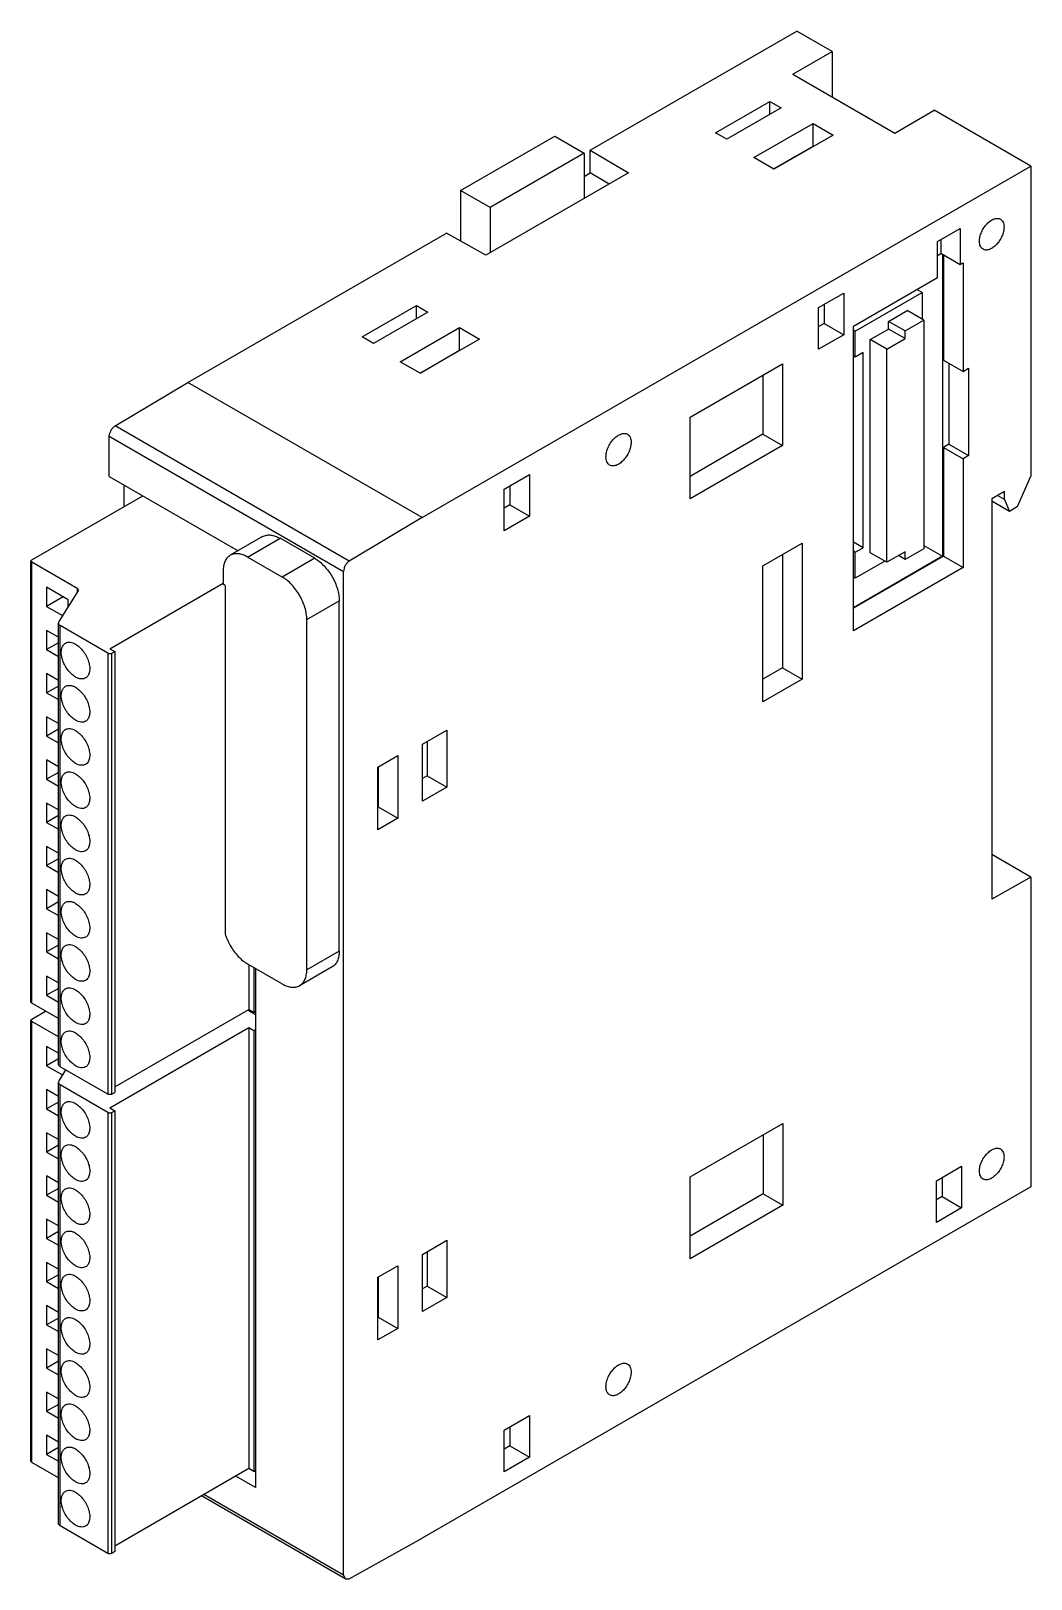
# Model space of a CAD drawing. Header units: millimetres. Extents: x 11 to 83, y 10 to 122.
import ezdxf

# ---------------------------------------------------------------- set-up
doc = ezdxf.new("R2010")
doc.units = ezdxf.units.MM
doc.header["$LTSCALE"] = 8.570553
doc.layers.get('0').update_dxf_attribs({"linetype": 'CONTINUOUS'})

msp = doc.modelspace()

# ---------------------------------------------------------------- linework, layer by layer
at = {"color": 7, "linetype": 'Continuous'}
for p, q in [((51.47, 113.07), (66.34, 121.65)), ((68.89, 120.18), (66.34, 121.65)), ((66.06, 118.55), (68.89, 120.18)), ((68.89, 120.18), (68.89, 116.92)), ((66.06, 118.55), (73.41, 114.3)), ((60.49, 114.32), (64.4, 116.58)), ((65.22, 116.11), (61.31, 113.85)), ((64.4, 115.64), (64.4, 116.58)), ((64.4, 116.58), (65.22, 116.11)), ((73.41, 114.3), (76.24, 115.94)), ((83.2, 111.92), (76.24, 115.94)), ((63.24, 112.53), (67.51, 114.99)), ((67.51, 113.36), (67.51, 114.99)), ((67.51, 114.99), (68.95, 114.16)), ((42.12, 110.16), (48.92, 114.08)), ((48.92, 114.08), (51.02, 112.85)), ((61.31, 113.85), (60.49, 114.32)), ((68.95, 114.16), (64.68, 111.7)), ((51.02, 112.85), (44.26, 108.94)), ((51.02, 112.85), (51.02, 109.58)), ((51.47, 111.43), (51.47, 113.07)), ((51.47, 113.07), (54.21, 111.43)), ((64.67, 111.72), (67.51, 113.36)), ((67.51, 113.36), (67.53, 113.35)), ((39.36, 86.61), (83.2, 111.92)), ((64.68, 111.7), (63.24, 112.53)), ((83.2, 111.92), (83.2, 89.59)), ((54.21, 111.43), (43.96, 105.51)), ((51.02, 111.17), (51.47, 111.43)), ((52.82, 110.62), (51.47, 111.43)), ((42.12, 110.16), (42.12, 106.54)), ((44.26, 108.94), (42.12, 110.16)), ((44.26, 108.94), (44.26, 105.68)), ((22.5, 96.34), (41.12, 107.09)), ((43.96, 105.51), (41.12, 107.09)), ((76.46, 106.49), (78.11, 107.44)), ((78.11, 107.44), (78.11, 104.84)), ((76.46, 103.89), (76.46, 106.49)), ((76.7, 106.62), (76.7, 105.66)), ((76.46, 105.49), (76.71, 105.64)), ((76.7, 105.66), (78.11, 104.84)), ((76.84, 105.57), (76.84, 83.83)), ((76.9, 105.54), (76.9, 97.95)), ((78.11, 104.84), (78.31, 104.95)), ((78.31, 104.95), (78.31, 97.13)), ((70.42, 100.4), (76.46, 103.89)), ((67.9, 101.73), (69.73, 102.78)), ((69.73, 102.78), (69.73, 99.78)), ((70.55, 100.04), (75.36, 102.81)), ((75.36, 102.81), (74.98, 103.03)), ((75.36, 102.81), (75.36, 100.93)), ((35.04, 99.62), (38.95, 101.88)), ((38.95, 100.94), (38.95, 101.88)), ((38.95, 101.88), (39.77, 101.41)), ((67.9, 98.73), (67.9, 101.73)), ((68.31, 101.96), (68.31, 100.59)), ((72.94, 100.74), (74.28, 101.52)), ((75.49, 100.83), (74.28, 101.52)), ((39.77, 101.41), (35.85, 99.15)), ((68.31, 100.59), (67.92, 100.37)), ((68.31, 100.59), (69.73, 99.78)), ((70.42, 78.46), (70.42, 100.4)), ((72.94, 100.19), (72.94, 100.74)), ((74.14, 100.05), (72.94, 100.74)), ((74.14, 100.05), (75.49, 100.83)), ((75.36, 100.93), (75.33, 100.92)), ((75.49, 100.83), (75.49, 84.37)), ((35.85, 99.15), (35.04, 99.62)), ((37.78, 97.83), (42.05, 100.3)), ((43.49, 99.47), (39.22, 97)), ((42.05, 98.66), (42.05, 100.3)), ((42.05, 100.3), (43.49, 99.47)), ((69.73, 99.78), (67.9, 98.73)), ((70.55, 100.04), (70.42, 100.11)), ((70.55, 98.16), (70.55, 100.04)), ((71.62, 99.43), (72.94, 100.19)), ((71.62, 84.08), (71.62, 99.43)), ((72.82, 98.73), (71.62, 99.43)), ((72.82, 98.73), (74.14, 99.5)), ((74.14, 99.5), (72.94, 100.19)), ((74.14, 99.5), (74.14, 100.05)), ((39.21, 97.02), (42.05, 98.66)), ((42.05, 98.66), (42.08, 98.65)), ((70.55, 98.16), (70.42, 98.23)), ((71.11, 98.49), (70.55, 98.16)), ((71.11, 84.44), (71.11, 98.49)), ((72.82, 83.39), (72.82, 98.73)), ((39.22, 97), (37.78, 97.83)), ((58.66, 93.84), (65.31, 97.68)), ((65.31, 97.68), (65.31, 91.79)), ((76.9, 97.95), (78.31, 97.13)), ((77.29, 97.72), (77.29, 91.89)), ((78.31, 97.13), (78.7, 97.36)), ((78.7, 97.36), (78.7, 91.07)), ((17.26, 93.21), (22.5, 96.34)), ((39.36, 86.61), (22.5, 96.34)), ((63.9, 96.87), (63.9, 92.61)), ((58.66, 87.95), (58.66, 93.84)), ((34.12, 83.47), (17.26, 93.21)), ((63.9, 92.61), (58.66, 89.58)), ((63.9, 92.61), (65.31, 91.79)), ((16.84, 89.58), (16.84, 92.48)), ((16.84, 92.48), (33.71, 82.74)), ((65.31, 91.79), (58.66, 87.95)), ((77.29, 91.89), (76.9, 91.66)), ((76.9, 91.66), (76.9, 83.83)), ((76.9, 91.66), (78.31, 90.84)), ((77.29, 91.89), (78.7, 91.07)), ((78.7, 91.07), (78.31, 90.84)), ((78.31, 90.84), (78.31, 83.02)), ((16.84, 89.58), (26.12, 84.22)), ((45.28, 88.66), (47.1, 89.71)), ((47.1, 89.71), (47.1, 86.71)), ((82.22, 87.4), (83.2, 89.59)), ((11.26, 83.56), (19.26, 88.18)), ((17.9, 87.4), (17.9, 88.97)), ((45.28, 85.66), (45.28, 88.66)), ((45.68, 88.9), (45.68, 87.53)), ((81.3, 88.48), (80.38, 87.95)), ((81.3, 87.91), (80.8, 88.2)), ((81.3, 87.91), (81.3, 88.48)), ((45.68, 87.53), (45.28, 87.29)), ((45.68, 87.53), (47.1, 86.71)), ((80.38, 87.95), (80.38, 59.13)), ((81.65, 87.05), (80.38, 87.79)), ((81.3, 87.91), (81.65, 87.05)), ((82.22, 87.4), (81.65, 87.05)), ((39.36, 86.61), (34.12, 83.47)), ((47.1, 86.71), (45.28, 85.66)), ((27.88, 85.24), (25.55, 83.9)), ((26.8, 83.77), (29.13, 85.12)), ((31.63, 83.68), (29.13, 85.12)), ((63.9, 83.14), (66.73, 84.77)), ((66.73, 84.77), (66.73, 74.97)), ((71.11, 84.44), (70.42, 84.84)), ((29.29, 82.33), (26.8, 83.77)), ((31.63, 83.68), (29.29, 82.33)), ((65.31, 83.95), (65.31, 75.79)), ((70.55, 84.11), (70.42, 84.19)), ((76.84, 83.83), (70.42, 80.12)), ((76.9, 83.83), (70.42, 80.09)), ((70.55, 84.11), (71.11, 84.44)), ((70.55, 82.24), (70.55, 84.11)), ((72.82, 83.39), (71.62, 84.08)), ((74.14, 84.15), (72.82, 83.39)), ((74.14, 83.6), (73.66, 83.88)), ((75.49, 84.37), (74.14, 83.6)), ((74.14, 83.6), (74.14, 84.15)), ((75.49, 84.61), (76.84, 83.83)), ((76.9, 83.83), (78.31, 83.02)), ((11.2, 51.72), (11.2, 83.48)), ((11.26, 51.64), (11.26, 83.4)), ((14.58, 81.48), (11.26, 83.4)), ((25.03, 82.75), (25.03, 81.82)), ((33.71, 10.45), (33.71, 82.74)), ((63.9, 73.34), (63.9, 83.14)), ((78.31, 83.02), (70.42, 78.46)), ((72.68, 83.47), (70.55, 82.24)), ((12.32, 81.6), (12.32, 80.21)), ((13.87, 80.7), (12.32, 81.6)), ((14.62, 81.38), (13.2, 79.13)), ((14.57, 81.46), (14.56, 81.44)), ((14.56, 81.29), (14.56, 81.44)), ((14.57, 81.46), (14.58, 81.48)), ((14.59, 81.33), (14.59, 81.4)), ((14.62, 81.38), (14.59, 81.4)), ((16.88, 77.17), (25.03, 81.88)), ((25.18, 81.73), (25.03, 81.82)), ((25.18, 81.73), (25.18, 56.62)), ((70.55, 82.24), (70.42, 82.31)), ((13.52, 80.91), (12.32, 80.21)), ((13.87, 80.2), (13.87, 80.7)), ((31.06, 79.27), (33.39, 80.62)), ((33.39, 55.4), (33.39, 80.62)), ((12.32, 80.21), (13.46, 79.55)), ((31.06, 54.05), (31.06, 79.27)), ((12.32, 78.49), (12.32, 77.1)), ((13.17, 78), (12.32, 78.49)), ((13.2, 79.13), (13.17, 79.03)), ((13.17, 47.28), (13.17, 79.03)), ((13.31, 47.07), (13.31, 78.83)), ((16.74, 76.85), (13.31, 78.83)), ((13.17, 77.59), (12.32, 77.1)), ((12.32, 77.1), (13.17, 76.61)), ((16.88, 77.17), (17.23, 76.97)), ((17.02, 76.85), (17.23, 76.97)), ((17.23, 76.97), (17.23, 45.21)), ((16.74, 76.85), (16.74, 45.09)), ((17.02, 45.09), (17.02, 76.85)), ((12.32, 75.38), (12.32, 73.99)), ((13.17, 74.89), (12.32, 75.38)), ((65.31, 75.79), (63.9, 74.97)), ((66.73, 74.97), (63.9, 73.34)), ((65.31, 75.79), (66.73, 74.97)), ((13.17, 74.48), (12.32, 73.99)), ((12.32, 73.99), (13.17, 73.5)), ((12.32, 72.27), (12.32, 70.88)), ((13.17, 71.78), (12.32, 72.27)), ((13.17, 71.37), (12.32, 70.88)), ((12.32, 70.88), (13.17, 70.39)), ((39.38, 70.3), (41.13, 71.31)), ((39.38, 66.19), (39.38, 70.3)), ((39.72, 70.49), (39.72, 68.02)), ((41.13, 71.31), (41.13, 67.2)), ((12.32, 69.16), (12.32, 67.77)), ((13.17, 68.67), (12.32, 69.16)), ((36.17, 68.65), (37.61, 69.48)), ((37.61, 69.48), (37.61, 64.96)), ((13.17, 68.26), (12.32, 67.77)), ((36.17, 64.13), (36.17, 68.65)), ((36.19, 68.65), (36.19, 65.78)), ((39.72, 68.02), (39.38, 67.82)), ((39.72, 68.02), (41.13, 67.2)), ((12.32, 67.77), (13.17, 67.28)), ((41.13, 67.2), (39.38, 66.19)), ((12.32, 66.05), (12.32, 64.66)), ((13.17, 65.56), (12.32, 66.05)), ((36.19, 65.78), (36.17, 65.76)), ((36.19, 65.78), (37.61, 64.96)), ((13.17, 65.15), (12.32, 64.66)), ((12.32, 64.66), (13.17, 64.17)), ((37.61, 64.96), (36.17, 64.13)), ((12.32, 62.93), (12.32, 61.55)), ((13.17, 62.45), (12.32, 62.93)), ((13.17, 62.04), (12.32, 61.55)), ((12.32, 61.55), (13.17, 61.06)), ((83.2, 60.71), (80.38, 62.34)), ((83.2, 60.71), (80.38, 59.13)), ((83.2, 60.71), (83.2, 38.43)), ((12.32, 59.82), (12.32, 58.44)), ((13.17, 59.33), (12.32, 59.82)), ((13.17, 58.93), (12.32, 58.44)), ((12.32, 58.44), (13.17, 57.95)), ((12.32, 56.71), (12.32, 55.33)), ((13.17, 56.22), (12.32, 56.71)), ((13.17, 55.81), (12.32, 55.33)), ((12.32, 55.33), (13.17, 54.84)), ((33.39, 55.4), (31.06, 54.05)), ((12.32, 53.6), (12.32, 52.21)), ((13.17, 53.11), (12.32, 53.6)), ((26.8, 54.47), (29.29, 53.03)), ((26.88, 54.42), (26.88, 51.19)), ((27.24, 54.21), (27.24, 50.99)), ((27.36, 54.14), (27.36, 16.77)), ((32.88, 54.25), (30.54, 52.9)), ((13.17, 52.7), (12.32, 52.21)), ((13.17, 50.54), (11.26, 51.64)), ((12.32, 52.21), (13.17, 51.72)), ((11.2, 18.66), (11.2, 50.41)), ((11.26, 50.49), (12.25, 51.07)), ((11.26, 18.57), (11.26, 50.33)), ((13.17, 49.23), (11.26, 50.33)), ((17.23, 45.62), (26.88, 51.19)), ((26.81, 51.15), (27.36, 50.83)), ((26.88, 51.19), (27.24, 50.99)), ((27.24, 50.99), (27.36, 51.06)), ((16.88, 44.1), (26.88, 49.88)), ((26.88, 49.88), (27.24, 49.68)), ((26.88, 49.88), (26.88, 18.13)), ((27.24, 49.68), (27.36, 49.75)), ((27.24, 49.68), (27.24, 17.92)), ((12.32, 48.53), (12.32, 47.14)), ((13.17, 48.04), (12.32, 48.53)), ((13.17, 47.63), (12.32, 47.14)), ((12.32, 47.14), (13.46, 46.48)), ((13.69, 46.85), (13.2, 46.06)), ((16.74, 45.09), (13.31, 47.07)), ((13.2, 46.06), (13.17, 45.96)), ((13.17, 14.21), (13.17, 45.96)), ((13.31, 14), (13.31, 45.76)), ((16.74, 43.78), (13.31, 45.76)), ((12.32, 45.42), (12.32, 44.03)), ((13.17, 44.93), (12.32, 45.42)), ((17.02, 45.09), (17.23, 45.21)), ((13.17, 44.52), (12.32, 44.03)), ((12.32, 44.03), (13.17, 43.54)), ((16.74, 43.78), (16.74, 12.02)), ((16.88, 44.1), (17.23, 43.9)), ((17.02, 43.78), (17.23, 43.9)), ((17.02, 12.02), (17.02, 43.78)), ((17.23, 43.9), (17.23, 12.15)), ((58.66, 39.13), (65.33, 42.98)), ((65.33, 42.98), (65.33, 37.09)), ((12.32, 42.31), (12.32, 40.92)), ((13.17, 41.82), (12.32, 42.31)), ((13.17, 41.41), (12.32, 40.92)), ((63.91, 42.17), (63.91, 37.91)), ((12.32, 40.92), (13.17, 40.43)), ((13.17, 38.71), (12.32, 39.2)), ((12.32, 39.2), (12.32, 37.81)), ((58.66, 33.24), (58.66, 39.13)), ((76.39, 38.86), (78.21, 39.91)), ((76.8, 39.09), (76.8, 37.72)), ((78.21, 39.91), (78.21, 36.91)), ((13.17, 38.3), (12.32, 37.81)), ((83.2, 38.43), (39.36, 13.12)), ((63.91, 37.91), (58.66, 34.87)), ((63.91, 37.91), (65.33, 37.09)), ((76.39, 35.85), (76.39, 38.86)), ((12.32, 37.81), (13.17, 37.32)), ((65.33, 37.09), (58.66, 33.24)), ((76.8, 37.72), (76.39, 37.49)), ((78.21, 36.91), (76.39, 35.85)), ((76.8, 37.72), (78.21, 36.91)), ((13.17, 35.6), (12.32, 36.09)), ((12.32, 36.09), (12.32, 34.7)), ((13.17, 35.19), (12.32, 34.7)), ((12.32, 34.7), (13.17, 34.21)), ((39.38, 33.55), (41.13, 34.57)), ((41.13, 34.57), (41.13, 30.46)), ((39.38, 29.44), (39.38, 33.55)), ((39.72, 33.75), (39.72, 31.27)), ((13.17, 32.49), (12.32, 32.98)), ((12.32, 32.98), (12.32, 31.59)), ((36.17, 31.91), (37.61, 32.74)), ((37.61, 32.74), (37.61, 28.22)), ((13.17, 32.08), (12.32, 31.59)), ((12.32, 31.59), (13.17, 31.1)), ((36.17, 27.39), (36.17, 31.91)), ((36.19, 31.91), (36.19, 29.04)), ((39.72, 31.27), (39.38, 31.08)), ((39.72, 31.27), (41.13, 30.46)), ((41.13, 30.46), (39.38, 29.44)), ((13.17, 29.38), (12.32, 29.87)), ((12.32, 29.87), (12.32, 28.48)), ((36.19, 29.04), (36.17, 29.02)), ((36.19, 29.04), (37.61, 28.22)), ((13.17, 28.97), (12.32, 28.48)), ((12.32, 28.48), (13.17, 27.99)), ((37.61, 28.22), (36.17, 27.39)), ((13.17, 26.27), (12.32, 26.76)), ((12.32, 26.76), (12.32, 25.37)), ((13.17, 25.86), (12.32, 25.37)), ((12.32, 25.37), (13.17, 24.88)), ((13.17, 23.16), (12.32, 23.64)), ((12.32, 23.64), (12.32, 22.26)), ((13.17, 22.75), (12.32, 22.26)), ((12.32, 22.26), (13.17, 21.77)), ((45.28, 20.89), (47.1, 21.94)), ((47.1, 21.94), (47.1, 18.94)), ((13.17, 20.04), (12.32, 20.53)), ((12.32, 20.53), (12.32, 19.15)), ((45.28, 17.89), (45.28, 20.89)), ((45.68, 21.13), (45.68, 19.76)), ((13.17, 19.64), (12.32, 19.15)), ((12.32, 19.15), (13.17, 18.66)), ((45.68, 19.76), (45.28, 19.52)), ((45.68, 19.76), (47.1, 18.94)), ((13.17, 17.47), (11.26, 18.57)), ((26.88, 18.13), (17.23, 12.55)), ((27.24, 17.92), (26.88, 18.13)), ((27.24, 17.92), (27.36, 17.99)), ((47.1, 18.94), (45.28, 17.89)), ((27.36, 16.77), (25.95, 17.59)), ((33.83, 10.18), (23.47, 16.16)), ((33.71, 10.45), (23.65, 16.26)), ((16.74, 12.02), (13.31, 14)), ((34.12, 10.2), (39.36, 13.12)), ((17.23, 12.15), (17.02, 12.02)), ((33.71, 10.45), (33.83, 10.18)), ((33.83, 10.18), (34.12, 10.2))]:
    msp.add_line(p, q, dxfattribs=at)
for points, knots in [([(79.49, 106.51), (79.49, 106.61), (79.52, 106.84), (79.63, 107.17), (79.81, 107.49), (80.02, 107.77), (80.27, 107.98), (80.5, 108.11), (80.67, 108.15), (80.79, 108.16), (80.9, 108.15), (80.97, 108.12), (81, 108.1)], [0, 0, 0, 0, 0.128687, 0.270307, 0.417461, 0.561799, 0.695453, 0.812709, 0.864675, 0.912506, 0.957137, 1, 1, 1, 1]), ([(81.26, 107.53), (81.26, 107.42), (81.23, 107.2), (81.12, 106.87), (80.95, 106.55), (80.73, 106.27), (80.48, 106.05), (80.26, 105.93), (80.08, 105.88), (79.96, 105.87), (79.85, 105.89), (79.78, 105.92), (79.75, 105.94)], [0, 0, 0, 0, 0.128685, 0.270304, 0.417444, 0.561782, 0.695449, 0.812713, 0.86468, 0.912509, 0.957139, 1, 1, 1, 1]), ([(81, 108.1), (81.04, 108.08), (81.12, 108.01), (81.2, 107.88), (81.25, 107.71), (81.26, 107.59), (81.26, 107.53)], [0, 0, 0, 0, 0.217723, 0.450875, 0.710474, 1, 1, 1, 1]), ([(79.75, 105.94), (79.71, 105.96), (79.63, 106.02), (79.55, 106.16), (79.5, 106.32), (79.49, 106.44), (79.49, 106.51)], [0, 0, 0, 0, 0.217723, 0.450872, 0.710467, 1, 1, 1, 1]), ([(16.84, 92.48), (16.84, 92.55), (16.87, 92.69), (16.96, 92.9), (17.09, 93.08), (17.2, 93.18), (17.26, 93.21)], [0, 0, 0, 0, 0.236729, 0.49891, 0.761683, 1, 1, 1, 1]), ([(52.6, 90.98), (52.6, 91.09), (52.63, 91.32), (52.74, 91.66), (52.92, 91.99), (53.14, 92.27), (53.4, 92.5), (53.63, 92.62), (53.81, 92.67), (53.93, 92.68), (54.05, 92.66), (54.12, 92.64), (54.15, 92.62)], [0, 0, 0, 0, 0.128687, 0.270307, 0.417461, 0.561799, 0.695453, 0.812709, 0.864675, 0.912506, 0.957137, 1, 1, 1, 1]), ([(54.15, 92.62), (54.19, 92.59), (54.27, 92.53), (54.35, 92.39), (54.41, 92.22), (54.41, 92.09), (54.41, 92.03)], [0, 0, 0, 0, 0.217723, 0.450875, 0.710474, 1, 1, 1, 1]), ([(54.41, 92.03), (54.41, 91.92), (54.38, 91.69), (54.27, 91.35), (54.09, 91.02), (53.87, 90.74), (53.61, 90.51), (53.38, 90.38), (53.2, 90.34), (53.08, 90.33), (52.97, 90.34), (52.9, 90.37), (52.86, 90.39)], [0, 0, 0, 0, 0.128685, 0.270304, 0.417444, 0.561782, 0.695449, 0.812713, 0.86468, 0.912509, 0.957139, 1, 1, 1, 1]), ([(52.86, 90.39), (52.82, 90.42), (52.74, 90.48), (52.66, 90.62), (52.61, 90.79), (52.6, 90.91), (52.6, 90.98)], [0, 0, 0, 0, 0.217723, 0.450872, 0.710467, 1, 1, 1, 1]), ([(27.88, 85.24), (27.97, 85.29), (28.15, 85.36), (28.47, 85.37), (28.8, 85.29), (29.02, 85.18), (29.13, 85.12)], [0, 0, 0, 0, 0.217718, 0.450944, 0.710297, 1, 1, 1, 1]), ([(25.55, 83.9), (25.47, 83.85), (25.31, 83.72), (25.15, 83.45), (25.05, 83.12), (25.03, 82.88), (25.03, 82.75)], [0, 0, 0, 0, 0.217745, 0.450997, 0.710344, 1, 1, 1, 1]), ([(26.8, 83.77), (26.69, 83.84), (26.47, 83.94), (26.14, 84.02), (25.82, 84.01), (25.63, 83.94), (25.55, 83.9)], [0, 0, 0, 0, 0.289703, 0.549056, 0.782282, 1, 1, 1, 1]), ([(31.63, 83.68), (31.75, 83.61), (31.99, 83.44), (32.43, 83.02), (32.72, 82.64), (32.88, 82.36)], [0, 0, 0, 0, 0.228488, 0.475103, 1, 1, 1, 1]), ([(11.26, 83.56), (11.24, 83.55), (11.21, 83.53), (11.2, 83.49), (11.2, 83.48)], [0, 0, 0, 0, 0.550041, 1, 1, 1, 1]), ([(11.2, 83.48), (11.2, 83.46), (11.21, 83.43), (11.24, 83.41), (11.26, 83.4)], [0, 0, 0, 0, 0.449959, 1, 1, 1, 1]), ([(34.12, 83.47), (34.06, 83.44), (33.95, 83.34), (33.82, 83.16), (33.73, 82.96), (33.71, 82.81), (33.71, 82.74)], [0, 0, 0, 0, 0.238317, 0.50109, 0.763271, 1, 1, 1, 1]), ([(14.56, 81.44), (14.56, 81.43), (14.56, 81.41), (14.58, 81.4), (14.59, 81.4)], [0, 0, 0, 0, 0.449093, 1, 1, 1, 1]), ([(30.54, 81.01), (30.38, 81.29), (30.1, 81.68), (29.65, 82.1), (29.41, 82.26), (29.29, 82.33)], [0, 0, 0, 0, 0.524897, 0.771512, 1, 1, 1, 1]), ([(32.88, 82.36), (33.04, 82.08), (33.23, 81.65), (33.37, 81.05), (33.39, 80.76), (33.39, 80.62)], [0, 0, 0, 0, 0.524928, 0.771542, 1, 1, 1, 1]), ([(31.06, 79.27), (31.06, 79.41), (31.03, 79.7), (30.9, 80.3), (30.7, 80.74), (30.54, 81.01)], [0, 0, 0, 0, 0.228458, 0.475072, 1, 1, 1, 1]), ([(13.17, 79.03), (13.17, 79.01), (13.17, 78.97), (13.2, 78.92), (13.25, 78.87), (13.29, 78.84), (13.31, 78.83)], [0, 0, 0, 0, 0.217802, 0.450967, 0.710779, 1, 1, 1, 1]), ([(14.41, 75.13), (14.3, 75.19), (14.09, 75.35), (13.82, 75.66), (13.6, 76.01), (13.45, 76.4), (13.37, 76.77), (13.38, 77.07), (13.44, 77.27), (13.5, 77.4), (13.58, 77.5), (13.65, 77.55), (13.68, 77.57)], [0, 0, 0, 0, 0.128686, 0.270305, 0.417453, 0.561796, 0.695457, 0.812713, 0.864678, 0.912508, 0.957139, 1, 1, 1, 1]), ([(13.68, 77.57), (13.73, 77.6), (13.84, 77.64), (14.02, 77.64), (14.22, 77.6), (14.34, 77.54), (14.41, 77.5)], [0, 0, 0, 0, 0.217724, 0.450865, 0.71046, 1, 1, 1, 1]), ([(14.41, 77.5), (14.51, 77.44), (14.72, 77.28), (14.99, 76.97), (15.21, 76.62), (15.36, 76.23), (15.44, 75.86), (15.43, 75.56), (15.38, 75.36), (15.32, 75.24), (15.24, 75.13), (15.17, 75.08), (15.13, 75.06)], [0, 0, 0, 0, 0.128686, 0.270305, 0.417453, 0.561796, 0.695457, 0.812713, 0.864678, 0.912508, 0.957139, 1, 1, 1, 1]), ([(16.74, 76.85), (16.76, 76.83), (16.81, 76.82), (16.88, 76.81), (16.96, 76.82), (17, 76.83), (17.02, 76.85)], [0, 0, 0, 0, 0.237046, 0.499999, 0.762953, 1, 1, 1, 1]), ([(15.13, 75.06), (15.08, 75.03), (14.97, 74.99), (14.79, 74.99), (14.6, 75.03), (14.47, 75.09), (14.41, 75.13)], [0, 0, 0, 0, 0.217724, 0.450865, 0.71046, 1, 1, 1, 1]), ([(14.41, 72.02), (14.3, 72.08), (14.09, 72.24), (13.82, 72.55), (13.6, 72.9), (13.45, 73.28), (13.37, 73.66), (13.38, 73.96), (13.44, 74.16), (13.5, 74.28), (13.58, 74.39), (13.65, 74.44), (13.68, 74.46)], [0, 0, 0, 0, 0.128686, 0.270305, 0.417453, 0.561796, 0.695457, 0.812713, 0.864678, 0.912508, 0.957139, 1, 1, 1, 1]), ([(13.68, 74.46), (13.73, 74.49), (13.84, 74.53), (14.02, 74.53), (14.22, 74.49), (14.34, 74.42), (14.41, 74.39)], [0, 0, 0, 0, 0.217724, 0.450865, 0.71046, 1, 1, 1, 1]), ([(14.41, 74.39), (14.51, 74.33), (14.72, 74.17), (14.99, 73.86), (15.21, 73.51), (15.36, 73.12), (15.44, 72.75), (15.43, 72.45), (15.38, 72.25), (15.32, 72.12), (15.24, 72.02), (15.17, 71.97), (15.13, 71.95)], [0, 0, 0, 0, 0.128686, 0.270305, 0.417453, 0.561796, 0.695457, 0.812713, 0.864678, 0.912508, 0.957139, 1, 1, 1, 1]), ([(14.41, 68.91), (14.3, 68.97), (14.09, 69.13), (13.82, 69.44), (13.6, 69.79), (13.45, 70.17), (13.37, 70.55), (13.38, 70.84), (13.44, 71.05), (13.5, 71.17), (13.58, 71.28), (13.65, 71.33), (13.68, 71.35)], [0, 0, 0, 0, 0.128686, 0.270305, 0.417453, 0.561796, 0.695457, 0.812713, 0.864678, 0.912508, 0.957139, 1, 1, 1, 1]), ([(13.68, 71.35), (13.73, 71.38), (13.84, 71.42), (14.02, 71.42), (14.22, 71.37), (14.34, 71.31), (14.41, 71.28)], [0, 0, 0, 0, 0.217724, 0.450865, 0.71046, 1, 1, 1, 1]), ([(15.13, 71.95), (15.08, 71.92), (14.97, 71.88), (14.79, 71.88), (14.6, 71.92), (14.47, 71.98), (14.41, 72.02)], [0, 0, 0, 0, 0.217724, 0.450865, 0.71046, 1, 1, 1, 1]), ([(14.41, 71.28), (14.51, 71.22), (14.72, 71.06), (14.99, 70.75), (15.21, 70.39), (15.36, 70.01), (15.44, 69.64), (15.43, 69.34), (15.38, 69.14), (15.32, 69.01), (15.24, 68.91), (15.17, 68.86), (15.13, 68.84)], [0, 0, 0, 0, 0.128686, 0.270305, 0.417453, 0.561796, 0.695457, 0.812713, 0.864678, 0.912508, 0.957139, 1, 1, 1, 1]), ([(14.41, 65.8), (14.3, 65.86), (14.09, 66.02), (13.82, 66.32), (13.6, 66.68), (13.45, 67.06), (13.37, 67.44), (13.38, 67.73), (13.44, 67.94), (13.5, 68.06), (13.58, 68.17), (13.65, 68.22), (13.68, 68.24)], [0, 0, 0, 0, 0.128686, 0.270305, 0.417453, 0.561796, 0.695457, 0.812713, 0.864678, 0.912508, 0.957139, 1, 1, 1, 1]), ([(13.68, 68.24), (13.73, 68.27), (13.84, 68.31), (14.02, 68.31), (14.22, 68.26), (14.34, 68.2), (14.41, 68.17)], [0, 0, 0, 0, 0.217724, 0.450865, 0.71046, 1, 1, 1, 1]), ([(15.13, 68.84), (15.08, 68.81), (14.97, 68.77), (14.79, 68.77), (14.6, 68.81), (14.47, 68.87), (14.41, 68.91)], [0, 0, 0, 0, 0.217724, 0.450865, 0.71046, 1, 1, 1, 1]), ([(14.41, 68.17), (14.51, 68.1), (14.72, 67.94), (14.99, 67.64), (15.21, 67.28), (15.36, 66.9), (15.44, 66.53), (15.43, 66.23), (15.38, 66.03), (15.32, 65.9), (15.24, 65.8), (15.17, 65.75), (15.13, 65.73)], [0, 0, 0, 0, 0.128686, 0.270305, 0.417453, 0.561796, 0.695457, 0.812713, 0.864678, 0.912508, 0.957139, 1, 1, 1, 1]), ([(15.13, 65.73), (15.08, 65.7), (14.97, 65.66), (14.79, 65.65), (14.6, 65.7), (14.47, 65.76), (14.41, 65.8)], [0, 0, 0, 0, 0.217724, 0.450865, 0.71046, 1, 1, 1, 1]), ([(14.41, 62.69), (14.3, 62.75), (14.09, 62.91), (13.82, 63.21), (13.6, 63.57), (13.45, 63.95), (13.37, 64.33), (13.38, 64.62), (13.44, 64.83), (13.5, 64.95), (13.58, 65.05), (13.65, 65.11), (13.68, 65.13)], [0, 0, 0, 0, 0.128686, 0.270305, 0.417453, 0.561796, 0.695457, 0.812713, 0.864678, 0.912508, 0.957139, 1, 1, 1, 1]), ([(13.68, 65.13), (13.73, 65.16), (13.84, 65.2), (14.02, 65.2), (14.22, 65.15), (14.34, 65.09), (14.41, 65.06)], [0, 0, 0, 0, 0.217724, 0.450865, 0.71046, 1, 1, 1, 1]), ([(14.41, 65.06), (14.51, 64.99), (14.72, 64.83), (14.99, 64.53), (15.21, 64.17), (15.36, 63.79), (15.44, 63.42), (15.43, 63.12), (15.38, 62.92), (15.32, 62.79), (15.24, 62.69), (15.17, 62.64), (15.13, 62.62)], [0, 0, 0, 0, 0.128686, 0.270305, 0.417453, 0.561796, 0.695457, 0.812713, 0.864678, 0.912508, 0.957139, 1, 1, 1, 1]), ([(15.13, 62.62), (15.08, 62.59), (14.97, 62.55), (14.79, 62.54), (14.6, 62.59), (14.47, 62.65), (14.41, 62.69)], [0, 0, 0, 0, 0.217724, 0.450865, 0.71046, 1, 1, 1, 1]), ([(14.41, 59.58), (14.3, 59.64), (14.09, 59.8), (13.82, 60.1), (13.6, 60.46), (13.45, 60.84), (13.37, 61.22), (13.38, 61.51), (13.44, 61.71), (13.5, 61.84), (13.58, 61.94), (13.65, 62), (13.68, 62.02)], [0, 0, 0, 0, 0.128686, 0.270305, 0.417453, 0.561796, 0.695457, 0.812713, 0.864678, 0.912508, 0.957139, 1, 1, 1, 1]), ([(13.68, 62.02), (13.73, 62.04), (13.84, 62.08), (14.02, 62.09), (14.22, 62.04), (14.34, 61.98), (14.41, 61.94)], [0, 0, 0, 0, 0.217724, 0.450865, 0.71046, 1, 1, 1, 1]), ([(14.41, 61.94), (14.51, 61.88), (14.72, 61.72), (14.99, 61.42), (15.21, 61.06), (15.36, 60.68), (15.44, 60.31), (15.43, 60.01), (15.38, 59.81), (15.32, 59.68), (15.24, 59.58), (15.17, 59.53), (15.13, 59.51)], [0, 0, 0, 0, 0.128686, 0.270305, 0.417453, 0.561796, 0.695457, 0.812713, 0.864678, 0.912508, 0.957139, 1, 1, 1, 1]), ([(15.13, 59.51), (15.08, 59.48), (14.97, 59.44), (14.79, 59.43), (14.6, 59.48), (14.47, 59.54), (14.41, 59.58)], [0, 0, 0, 0, 0.217724, 0.450865, 0.71046, 1, 1, 1, 1]), ([(14.41, 56.47), (14.3, 56.53), (14.09, 56.69), (13.82, 56.99), (13.6, 57.35), (13.45, 57.73), (13.37, 58.11), (13.38, 58.4), (13.44, 58.6), (13.5, 58.73), (13.58, 58.83), (13.65, 58.89), (13.68, 58.91)], [0, 0, 0, 0, 0.128686, 0.270305, 0.417453, 0.561796, 0.695457, 0.812713, 0.864678, 0.912508, 0.957139, 1, 1, 1, 1]), ([(13.68, 58.91), (13.73, 58.93), (13.84, 58.97), (14.02, 58.98), (14.22, 58.93), (14.34, 58.87), (14.41, 58.83)], [0, 0, 0, 0, 0.217724, 0.450865, 0.71046, 1, 1, 1, 1]), ([(14.41, 58.83), (14.51, 58.77), (14.72, 58.61), (14.99, 58.31), (15.21, 57.95), (15.36, 57.57), (15.44, 57.19), (15.43, 56.9), (15.38, 56.7), (15.32, 56.57), (15.24, 56.47), (15.17, 56.41), (15.13, 56.39)], [0, 0, 0, 0, 0.128686, 0.270305, 0.417453, 0.561796, 0.695457, 0.812713, 0.864678, 0.912508, 0.957139, 1, 1, 1, 1]), ([(14.41, 53.36), (14.3, 53.42), (14.09, 53.58), (13.82, 53.88), (13.6, 54.24), (13.45, 54.62), (13.37, 54.99), (13.38, 55.29), (13.44, 55.49), (13.5, 55.62), (13.58, 55.72), (13.65, 55.77), (13.68, 55.79)], [0, 0, 0, 0, 0.128686, 0.270305, 0.417453, 0.561796, 0.695457, 0.812713, 0.864678, 0.912508, 0.957139, 1, 1, 1, 1]), ([(13.68, 55.79), (13.73, 55.82), (13.84, 55.86), (14.02, 55.87), (14.22, 55.82), (14.34, 55.76), (14.41, 55.72)], [0, 0, 0, 0, 0.217724, 0.450865, 0.71046, 1, 1, 1, 1]), ([(15.13, 56.39), (15.08, 56.37), (14.97, 56.33), (14.79, 56.32), (14.6, 56.37), (14.47, 56.43), (14.41, 56.47)], [0, 0, 0, 0, 0.217724, 0.450865, 0.71046, 1, 1, 1, 1]), ([(25.18, 56.62), (25.2, 56.55), (25.3, 56.26), (25.43, 55.98), (25.55, 55.79)], [0, 0, 0, 0, 0.245208, 1, 1, 1, 1]), ([(25.55, 55.79), (25.71, 55.51), (25.99, 55.12), (26.44, 54.7), (26.68, 54.54), (26.8, 54.47)], [0, 0, 0, 0, 0.524897, 0.771512, 1, 1, 1, 1]), ([(14.41, 55.72), (14.51, 55.66), (14.72, 55.5), (14.99, 55.2), (15.21, 54.84), (15.36, 54.46), (15.44, 54.08), (15.43, 53.79), (15.38, 53.59), (15.32, 53.46), (15.24, 53.36), (15.17, 53.3), (15.13, 53.28)], [0, 0, 0, 0, 0.128686, 0.270305, 0.417453, 0.561796, 0.695457, 0.812713, 0.864678, 0.912508, 0.957139, 1, 1, 1, 1]), ([(33.39, 55.4), (33.39, 55.27), (33.37, 55.03), (33.28, 54.7), (33.11, 54.43), (32.96, 54.3), (32.88, 54.25)], [0, 0, 0, 0, 0.289679, 0.549043, 0.782284, 1, 1, 1, 1]), ([(30.54, 52.9), (30.62, 52.95), (30.78, 53.08), (30.94, 53.35), (31.04, 53.68), (31.06, 53.92), (31.06, 54.05)], [0, 0, 0, 0, 0.217716, 0.450957, 0.710321, 1, 1, 1, 1]), ([(14.41, 50.24), (14.3, 50.31), (14.09, 50.47), (13.82, 50.77), (13.6, 51.13), (13.45, 51.51), (13.37, 51.88), (13.38, 52.18), (13.44, 52.38), (13.5, 52.51), (13.58, 52.61), (13.65, 52.66), (13.68, 52.68)], [0, 0, 0, 0, 0.128686, 0.270305, 0.417453, 0.561796, 0.695457, 0.812713, 0.864678, 0.912508, 0.957139, 1, 1, 1, 1]), ([(13.68, 52.68), (13.73, 52.71), (13.84, 52.75), (14.02, 52.76), (14.22, 52.71), (14.34, 52.65), (14.41, 52.61)], [0, 0, 0, 0, 0.217724, 0.450865, 0.71046, 1, 1, 1, 1]), ([(15.13, 53.28), (15.08, 53.26), (14.97, 53.22), (14.79, 53.21), (14.6, 53.26), (14.47, 53.32), (14.41, 53.36)], [0, 0, 0, 0, 0.217724, 0.450865, 0.71046, 1, 1, 1, 1]), ([(14.41, 52.61), (14.51, 52.55), (14.72, 52.39), (14.99, 52.09), (15.21, 51.73), (15.36, 51.35), (15.44, 50.97), (15.43, 50.68), (15.38, 50.47), (15.32, 50.35), (15.24, 50.24), (15.17, 50.19), (15.13, 50.17)], [0, 0, 0, 0, 0.128686, 0.270305, 0.417453, 0.561796, 0.695457, 0.812713, 0.864678, 0.912508, 0.957139, 1, 1, 1, 1]), ([(29.29, 53.03), (29.4, 52.96), (29.62, 52.86), (29.96, 52.78), (30.27, 52.79), (30.46, 52.86), (30.54, 52.9)], [0, 0, 0, 0, 0.289703, 0.549056, 0.782282, 1, 1, 1, 1]), ([(11.26, 51.64), (11.24, 51.65), (11.21, 51.67), (11.2, 51.71), (11.2, 51.72)], [0, 0, 0, 0, 0.550042, 1, 1, 1, 1]), ([(11.26, 50.49), (11.24, 50.48), (11.21, 50.46), (11.2, 50.43), (11.2, 50.41)], [0, 0, 0, 0, 0.550041, 1, 1, 1, 1]), ([(11.2, 50.41), (11.2, 50.39), (11.21, 50.36), (11.24, 50.34), (11.26, 50.33)], [0, 0, 0, 0, 0.449959, 1, 1, 1, 1]), ([(15.13, 50.17), (15.08, 50.14), (14.97, 50.1), (14.79, 50.1), (14.6, 50.15), (14.47, 50.21), (14.41, 50.24)], [0, 0, 0, 0, 0.217724, 0.450865, 0.71046, 1, 1, 1, 1]), ([(14.41, 47.13), (14.3, 47.2), (14.09, 47.36), (13.82, 47.66), (13.6, 48.02), (13.45, 48.4), (13.37, 48.77), (13.38, 49.07), (13.44, 49.27), (13.5, 49.4), (13.58, 49.5), (13.65, 49.55), (13.68, 49.57)], [0, 0, 0, 0, 0.128686, 0.270305, 0.417453, 0.561796, 0.695457, 0.812713, 0.864678, 0.912508, 0.957139, 1, 1, 1, 1]), ([(13.68, 49.57), (13.73, 49.6), (13.84, 49.64), (14.02, 49.65), (14.22, 49.6), (14.34, 49.54), (14.41, 49.5)], [0, 0, 0, 0, 0.217724, 0.450865, 0.71046, 1, 1, 1, 1]), ([(14.41, 49.5), (14.51, 49.44), (14.72, 49.28), (14.99, 48.98), (15.21, 48.62), (15.36, 48.24), (15.44, 47.86), (15.43, 47.57), (15.38, 47.36), (15.32, 47.24), (15.24, 47.13), (15.17, 47.08), (15.13, 47.06)], [0, 0, 0, 0, 0.128686, 0.270305, 0.417453, 0.561796, 0.695457, 0.812713, 0.864678, 0.912508, 0.957139, 1, 1, 1, 1]), ([(13.31, 47.07), (13.29, 47.08), (13.25, 47.11), (13.2, 47.16), (13.17, 47.22), (13.17, 47.26), (13.17, 47.28)], [0, 0, 0, 0, 0.289221, 0.549032, 0.782197, 1, 1, 1, 1]), ([(15.13, 47.06), (15.08, 47.03), (14.97, 46.99), (14.79, 46.99), (14.6, 47.04), (14.47, 47.1), (14.41, 47.13)], [0, 0, 0, 0, 0.217724, 0.450865, 0.71046, 1, 1, 1, 1]), ([(13.17, 45.96), (13.17, 45.94), (13.17, 45.9), (13.2, 45.85), (13.25, 45.8), (13.29, 45.77), (13.31, 45.76)], [0, 0, 0, 0, 0.217802, 0.450967, 0.710779, 1, 1, 1, 1]), ([(17.02, 45.09), (17, 45.08), (16.96, 45.06), (16.88, 45.06), (16.81, 45.06), (16.76, 45.08), (16.74, 45.09)], [0, 0, 0, 0, 0.237045, 0.499998, 0.762952, 1, 1, 1, 1]), ([(14.41, 42.06), (14.3, 42.12), (14.09, 42.28), (13.82, 42.58), (13.6, 42.94), (13.45, 43.32), (13.37, 43.7), (13.38, 43.99), (13.44, 44.2), (13.5, 44.32), (13.58, 44.43), (13.65, 44.48), (13.68, 44.5)], [0, 0, 0, 0, 0.128686, 0.270305, 0.417453, 0.561796, 0.695457, 0.812713, 0.864678, 0.912508, 0.957139, 1, 1, 1, 1]), ([(13.68, 44.5), (13.73, 44.53), (13.84, 44.57), (14.02, 44.57), (14.22, 44.52), (14.34, 44.46), (14.41, 44.43)], [0, 0, 0, 0, 0.217724, 0.450865, 0.71046, 1, 1, 1, 1]), ([(14.41, 44.43), (14.51, 44.36), (14.72, 44.2), (14.99, 43.9), (15.21, 43.54), (15.36, 43.16), (15.44, 42.79), (15.43, 42.49), (15.38, 42.29), (15.32, 42.16), (15.24, 42.06), (15.17, 42.01), (15.13, 41.99)], [0, 0, 0, 0, 0.128686, 0.270305, 0.417453, 0.561796, 0.695457, 0.812713, 0.864678, 0.912508, 0.957139, 1, 1, 1, 1]), ([(16.74, 43.78), (16.76, 43.77), (16.81, 43.75), (16.88, 43.74), (16.96, 43.75), (17, 43.77), (17.02, 43.78)], [0, 0, 0, 0, 0.237046, 0.499999, 0.762953, 1, 1, 1, 1]), ([(14.41, 38.95), (14.3, 39.01), (14.09, 39.17), (13.82, 39.47), (13.6, 39.83), (13.45, 40.21), (13.37, 40.59), (13.38, 40.88), (13.44, 41.09), (13.5, 41.21), (13.58, 41.32), (13.65, 41.37), (13.68, 41.39)], [0, 0, 0, 0, 0.128686, 0.270305, 0.417453, 0.561796, 0.695457, 0.812713, 0.864678, 0.912508, 0.957139, 1, 1, 1, 1]), ([(13.68, 41.39), (13.73, 41.42), (13.84, 41.46), (14.02, 41.46), (14.22, 41.41), (14.34, 41.35), (14.41, 41.32)], [0, 0, 0, 0, 0.217724, 0.450865, 0.71046, 1, 1, 1, 1]), ([(15.13, 41.99), (15.08, 41.96), (14.97, 41.92), (14.79, 41.91), (14.6, 41.96), (14.47, 42.02), (14.41, 42.06)], [0, 0, 0, 0, 0.217724, 0.450865, 0.71046, 1, 1, 1, 1]), ([(14.41, 41.32), (14.51, 41.25), (14.72, 41.09), (14.99, 40.79), (15.21, 40.43), (15.36, 40.05), (15.44, 39.68), (15.43, 39.38), (15.38, 39.18), (15.32, 39.05), (15.24, 38.95), (15.17, 38.9), (15.13, 38.88)], [0, 0, 0, 0, 0.128686, 0.270305, 0.417453, 0.561796, 0.695457, 0.812713, 0.864678, 0.912508, 0.957139, 1, 1, 1, 1]), ([(79.49, 39.55), (79.49, 39.66), (79.52, 39.89), (79.63, 40.22), (79.81, 40.53), (80.02, 40.81), (80.27, 41.03), (80.5, 41.15), (80.67, 41.2), (80.79, 41.21), (80.9, 41.19), (80.97, 41.16), (81, 41.15)], [0, 0, 0, 0, 0.128687, 0.270307, 0.417461, 0.561799, 0.695453, 0.812709, 0.864675, 0.912506, 0.957137, 1, 1, 1, 1]), ([(81.26, 40.57), (81.26, 40.47), (81.23, 40.24), (81.12, 39.91), (80.95, 39.6), (80.73, 39.32), (80.48, 39.1), (80.26, 38.97), (80.08, 38.93), (79.96, 38.92), (79.85, 38.94), (79.78, 38.96), (79.75, 38.98)], [0, 0, 0, 0, 0.128685, 0.270304, 0.417444, 0.561782, 0.695449, 0.812713, 0.86468, 0.912509, 0.957139, 1, 1, 1, 1]), ([(81, 41.15), (81.04, 41.12), (81.12, 41.06), (81.2, 40.92), (81.25, 40.76), (81.26, 40.64), (81.26, 40.57)], [0, 0, 0, 0, 0.217723, 0.450875, 0.710474, 1, 1, 1, 1]), ([(79.75, 38.98), (79.71, 39.01), (79.63, 39.07), (79.55, 39.2), (79.5, 39.37), (79.49, 39.49), (79.49, 39.55)], [0, 0, 0, 0, 0.217723, 0.450872, 0.710467, 1, 1, 1, 1]), ([(14.41, 35.84), (14.3, 35.9), (14.09, 36.06), (13.82, 36.36), (13.6, 36.72), (13.45, 37.1), (13.37, 37.48), (13.38, 37.77), (13.44, 37.98), (13.5, 38.1), (13.58, 38.2), (13.65, 38.26), (13.68, 38.28)], [0, 0, 0, 0, 0.128686, 0.270305, 0.417453, 0.561796, 0.695457, 0.812713, 0.864678, 0.912508, 0.957139, 1, 1, 1, 1]), ([(13.68, 38.28), (13.73, 38.3), (13.84, 38.34), (14.02, 38.35), (14.22, 38.3), (14.34, 38.24), (14.41, 38.2)], [0, 0, 0, 0, 0.217724, 0.450865, 0.71046, 1, 1, 1, 1]), ([(15.13, 38.88), (15.08, 38.85), (14.97, 38.81), (14.79, 38.8), (14.6, 38.85), (14.47, 38.91), (14.41, 38.95)], [0, 0, 0, 0, 0.217724, 0.450865, 0.71046, 1, 1, 1, 1]), ([(14.41, 38.2), (14.51, 38.14), (14.72, 37.98), (14.99, 37.68), (15.21, 37.32), (15.36, 36.94), (15.44, 36.57), (15.43, 36.27), (15.38, 36.07), (15.32, 35.94), (15.24, 35.84), (15.17, 35.79), (15.13, 35.77)], [0, 0, 0, 0, 0.128686, 0.270305, 0.417453, 0.561796, 0.695457, 0.812713, 0.864678, 0.912508, 0.957139, 1, 1, 1, 1]), ([(15.13, 35.77), (15.08, 35.74), (14.97, 35.7), (14.79, 35.69), (14.6, 35.74), (14.47, 35.8), (14.41, 35.84)], [0, 0, 0, 0, 0.217724, 0.450865, 0.71046, 1, 1, 1, 1]), ([(14.41, 32.73), (14.3, 32.79), (14.09, 32.95), (13.82, 33.25), (13.6, 33.61), (13.45, 33.99), (13.37, 34.37), (13.38, 34.66), (13.44, 34.86), (13.5, 34.99), (13.58, 35.09), (13.65, 35.15), (13.68, 35.17)], [0, 0, 0, 0, 0.128686, 0.270305, 0.417453, 0.561796, 0.695457, 0.812713, 0.864678, 0.912508, 0.957139, 1, 1, 1, 1]), ([(13.68, 35.17), (13.73, 35.19), (13.84, 35.23), (14.02, 35.24), (14.22, 35.19), (14.34, 35.13), (14.41, 35.09)], [0, 0, 0, 0, 0.217724, 0.450865, 0.71046, 1, 1, 1, 1]), ([(14.41, 35.09), (14.51, 35.03), (14.72, 34.87), (14.99, 34.57), (15.21, 34.21), (15.36, 33.83), (15.44, 33.45), (15.43, 33.16), (15.38, 32.96), (15.32, 32.83), (15.24, 32.73), (15.17, 32.68), (15.13, 32.65)], [0, 0, 0, 0, 0.128686, 0.270305, 0.417453, 0.561796, 0.695457, 0.812713, 0.864678, 0.912508, 0.957139, 1, 1, 1, 1]), ([(15.13, 32.65), (15.08, 32.63), (14.97, 32.59), (14.79, 32.58), (14.6, 32.63), (14.47, 32.69), (14.41, 32.73)], [0, 0, 0, 0, 0.217724, 0.450865, 0.71046, 1, 1, 1, 1]), ([(14.41, 29.62), (14.3, 29.68), (14.09, 29.84), (13.82, 30.14), (13.6, 30.5), (13.45, 30.88), (13.37, 31.25), (13.38, 31.55), (13.44, 31.75), (13.5, 31.88), (13.58, 31.98), (13.65, 32.03), (13.68, 32.05)], [0, 0, 0, 0, 0.128686, 0.270305, 0.417453, 0.561796, 0.695457, 0.812713, 0.864678, 0.912508, 0.957139, 1, 1, 1, 1]), ([(13.68, 32.05), (13.73, 32.08), (13.84, 32.12), (14.02, 32.13), (14.22, 32.08), (14.34, 32.02), (14.41, 31.98)], [0, 0, 0, 0, 0.217724, 0.450865, 0.71046, 1, 1, 1, 1]), ([(14.41, 31.98), (14.51, 31.92), (14.72, 31.76), (14.99, 31.46), (15.21, 31.1), (15.36, 30.72), (15.44, 30.34), (15.43, 30.05), (15.38, 29.85), (15.32, 29.72), (15.24, 29.62), (15.17, 29.56), (15.13, 29.54)], [0, 0, 0, 0, 0.128686, 0.270305, 0.417453, 0.561796, 0.695457, 0.812713, 0.864678, 0.912508, 0.957139, 1, 1, 1, 1]), ([(13.68, 28.94), (13.73, 28.97), (13.84, 29.01), (14.02, 29.02), (14.22, 28.97), (14.34, 28.91), (14.41, 28.87)], [0, 0, 0, 0, 0.217724, 0.450865, 0.71046, 1, 1, 1, 1]), ([(15.13, 29.54), (15.08, 29.52), (14.97, 29.48), (14.79, 29.47), (14.6, 29.52), (14.47, 29.58), (14.41, 29.62)], [0, 0, 0, 0, 0.217724, 0.450865, 0.71046, 1, 1, 1, 1]), ([(14.41, 26.5), (14.3, 26.57), (14.09, 26.73), (13.82, 27.03), (13.6, 27.39), (13.45, 27.77), (13.37, 28.14), (13.38, 28.44), (13.44, 28.64), (13.5, 28.77), (13.58, 28.87), (13.65, 28.92), (13.68, 28.94)], [0, 0, 0, 0, 0.128686, 0.270305, 0.417453, 0.561796, 0.695457, 0.812713, 0.864678, 0.912508, 0.957139, 1, 1, 1, 1]), ([(14.41, 28.87), (14.51, 28.81), (14.72, 28.65), (14.99, 28.35), (15.21, 27.99), (15.36, 27.61), (15.44, 27.23), (15.43, 26.94), (15.38, 26.73), (15.32, 26.61), (15.24, 26.51), (15.17, 26.45), (15.13, 26.43)], [0, 0, 0, 0, 0.128686, 0.270305, 0.417453, 0.561796, 0.695457, 0.812713, 0.864678, 0.912508, 0.957139, 1, 1, 1, 1]), ([(14.41, 23.39), (14.3, 23.46), (14.09, 23.62), (13.82, 23.92), (13.6, 24.28), (13.45, 24.66), (13.37, 25.03), (13.38, 25.33), (13.44, 25.53), (13.5, 25.66), (13.58, 25.76), (13.65, 25.81), (13.68, 25.83)], [0, 0, 0, 0, 0.128686, 0.270305, 0.417453, 0.561796, 0.695457, 0.812713, 0.864678, 0.912508, 0.957139, 1, 1, 1, 1]), ([(13.68, 25.83), (13.73, 25.86), (13.84, 25.9), (14.02, 25.91), (14.22, 25.86), (14.34, 25.8), (14.41, 25.76)], [0, 0, 0, 0, 0.217724, 0.450865, 0.71046, 1, 1, 1, 1]), ([(15.13, 26.43), (15.08, 26.41), (14.97, 26.37), (14.79, 26.36), (14.6, 26.41), (14.47, 26.47), (14.41, 26.5)], [0, 0, 0, 0, 0.217724, 0.450865, 0.71046, 1, 1, 1, 1]), ([(14.41, 25.76), (14.51, 25.7), (14.72, 25.54), (14.99, 25.24), (15.21, 24.88), (15.36, 24.5), (15.44, 24.12), (15.43, 23.83), (15.38, 23.62), (15.32, 23.5), (15.24, 23.39), (15.17, 23.34), (15.13, 23.32)], [0, 0, 0, 0, 0.128686, 0.270305, 0.417453, 0.561796, 0.695457, 0.812713, 0.864678, 0.912508, 0.957139, 1, 1, 1, 1]), ([(52.6, 24.03), (52.6, 24.14), (52.63, 24.37), (52.74, 24.71), (52.92, 25.03), (53.14, 25.32), (53.4, 25.55), (53.63, 25.67), (53.81, 25.72), (53.93, 25.73), (54.05, 25.71), (54.12, 25.68), (54.15, 25.66)], [0, 0, 0, 0, 0.128685, 0.270304, 0.417444, 0.561782, 0.695449, 0.812713, 0.86468, 0.912509, 0.957139, 1, 1, 1, 1]), ([(54.15, 25.66), (54.19, 25.64), (54.27, 25.57), (54.35, 25.43), (54.41, 25.26), (54.41, 25.14), (54.41, 25.08)], [0, 0, 0, 0, 0.217723, 0.450872, 0.710467, 1, 1, 1, 1]), ([(54.41, 25.08), (54.41, 24.97), (54.38, 24.73), (54.27, 24.4), (54.09, 24.07), (53.87, 23.78), (53.61, 23.56), (53.38, 23.43), (53.2, 23.38), (53.08, 23.37), (52.97, 23.39), (52.9, 23.42), (52.86, 23.44)], [0, 0, 0, 0, 0.128685, 0.270304, 0.417444, 0.561782, 0.695449, 0.812713, 0.86468, 0.912509, 0.957139, 1, 1, 1, 1]), ([(52.86, 23.44), (52.82, 23.46), (52.74, 23.53), (52.66, 23.67), (52.61, 23.84), (52.6, 23.96), (52.6, 24.03)], [0, 0, 0, 0, 0.217723, 0.450872, 0.710467, 1, 1, 1, 1]), ([(14.41, 20.28), (14.3, 20.34), (14.09, 20.51), (13.82, 20.81), (13.6, 21.17), (13.45, 21.55), (13.37, 21.92), (13.38, 22.22), (13.44, 22.42), (13.5, 22.55), (13.58, 22.65), (13.65, 22.7), (13.68, 22.72)], [0, 0, 0, 0, 0.128686, 0.270305, 0.417453, 0.561796, 0.695457, 0.812713, 0.864678, 0.912508, 0.957139, 1, 1, 1, 1]), ([(13.68, 22.72), (13.73, 22.75), (13.84, 22.79), (14.02, 22.79), (14.22, 22.75), (14.34, 22.69), (14.41, 22.65)], [0, 0, 0, 0, 0.217724, 0.450865, 0.71046, 1, 1, 1, 1]), ([(15.13, 23.32), (15.08, 23.29), (14.97, 23.25), (14.79, 23.25), (14.6, 23.3), (14.47, 23.36), (14.41, 23.39)], [0, 0, 0, 0, 0.217724, 0.450865, 0.71046, 1, 1, 1, 1]), ([(14.41, 22.65), (14.51, 22.59), (14.72, 22.43), (14.99, 22.12), (15.21, 21.77), (15.36, 21.39), (15.44, 21.01), (15.43, 20.72), (15.38, 20.51), (15.32, 20.39), (15.24, 20.28), (15.17, 20.23), (15.13, 20.21)], [0, 0, 0, 0, 0.128686, 0.270305, 0.417453, 0.561796, 0.695457, 0.812713, 0.864678, 0.912508, 0.957139, 1, 1, 1, 1]), ([(15.13, 20.21), (15.08, 20.18), (14.97, 20.14), (14.79, 20.14), (14.6, 20.19), (14.47, 20.25), (14.41, 20.28)], [0, 0, 0, 0, 0.217724, 0.450865, 0.71046, 1, 1, 1, 1]), ([(14.41, 17.17), (14.3, 17.23), (14.09, 17.39), (13.82, 17.7), (13.6, 18.05), (13.45, 18.44), (13.37, 18.81), (13.38, 19.11), (13.44, 19.31), (13.5, 19.44), (13.58, 19.54), (13.65, 19.59), (13.68, 19.61)], [0, 0, 0, 0, 0.128686, 0.270305, 0.417453, 0.561796, 0.695457, 0.812713, 0.864678, 0.912508, 0.957139, 1, 1, 1, 1]), ([(13.68, 19.61), (13.73, 19.64), (13.84, 19.68), (14.02, 19.68), (14.22, 19.64), (14.34, 19.58), (14.41, 19.54)], [0, 0, 0, 0, 0.217724, 0.450865, 0.71046, 1, 1, 1, 1]), ([(14.41, 19.54), (14.51, 19.48), (14.72, 19.32), (14.99, 19.01), (15.21, 18.66), (15.36, 18.28), (15.44, 17.9), (15.43, 17.6), (15.38, 17.4), (15.32, 17.28), (15.24, 17.17), (15.17, 17.12), (15.13, 17.1)], [0, 0, 0, 0, 0.128686, 0.270305, 0.417453, 0.561796, 0.695457, 0.812713, 0.864678, 0.912508, 0.957139, 1, 1, 1, 1]), ([(11.26, 18.57), (11.24, 18.58), (11.21, 18.61), (11.2, 18.64), (11.2, 18.66)], [0, 0, 0, 0, 0.550042, 1, 1, 1, 1]), ([(15.13, 17.1), (15.08, 17.07), (14.97, 17.03), (14.79, 17.03), (14.6, 17.07), (14.47, 17.14), (14.41, 17.17)], [0, 0, 0, 0, 0.217724, 0.450865, 0.71046, 1, 1, 1, 1]), ([(14.41, 14.06), (14.3, 14.12), (14.09, 14.28), (13.82, 14.59), (13.6, 14.94), (13.45, 15.33), (13.37, 15.7), (13.38, 16), (13.44, 16.2), (13.5, 16.32), (13.58, 16.43), (13.65, 16.48), (13.68, 16.5)], [0, 0, 0, 0, 0.128686, 0.270305, 0.417453, 0.561796, 0.695457, 0.812713, 0.864678, 0.912508, 0.957139, 1, 1, 1, 1]), ([(13.68, 16.5), (13.73, 16.53), (13.84, 16.57), (14.02, 16.57), (14.22, 16.53), (14.34, 16.47), (14.41, 16.43)], [0, 0, 0, 0, 0.217724, 0.450865, 0.71046, 1, 1, 1, 1]), ([(14.41, 16.43), (14.51, 16.37), (14.72, 16.21), (14.99, 15.9), (15.21, 15.55), (15.36, 15.16), (15.44, 14.79), (15.43, 14.49), (15.38, 14.29), (15.32, 14.16), (15.24, 14.06), (15.17, 14.01), (15.13, 13.99)], [0, 0, 0, 0, 0.128686, 0.270305, 0.417453, 0.561796, 0.695457, 0.812713, 0.864678, 0.912508, 0.957139, 1, 1, 1, 1]), ([(13.31, 14), (13.29, 14.02), (13.25, 14.04), (13.2, 14.09), (13.17, 14.15), (13.17, 14.19), (13.17, 14.21)], [0, 0, 0, 0, 0.289221, 0.549032, 0.782197, 1, 1, 1, 1]), ([(15.13, 13.99), (15.08, 13.96), (14.97, 13.92), (14.79, 13.92), (14.6, 13.96), (14.47, 14.02), (14.41, 14.06)], [0, 0, 0, 0, 0.217724, 0.450865, 0.71046, 1, 1, 1, 1]), ([(17.02, 12.02), (17, 12.01), (16.96, 12), (16.88, 11.99), (16.81, 12), (16.76, 12.01), (16.74, 12.02)], [0, 0, 0, 0, 0.237045, 0.499998, 0.762952, 1, 1, 1, 1])]:
    msp.add_open_spline(points, degree=3, knots=knots, dxfattribs=at)

doc.saveas('drawing.dxf')
